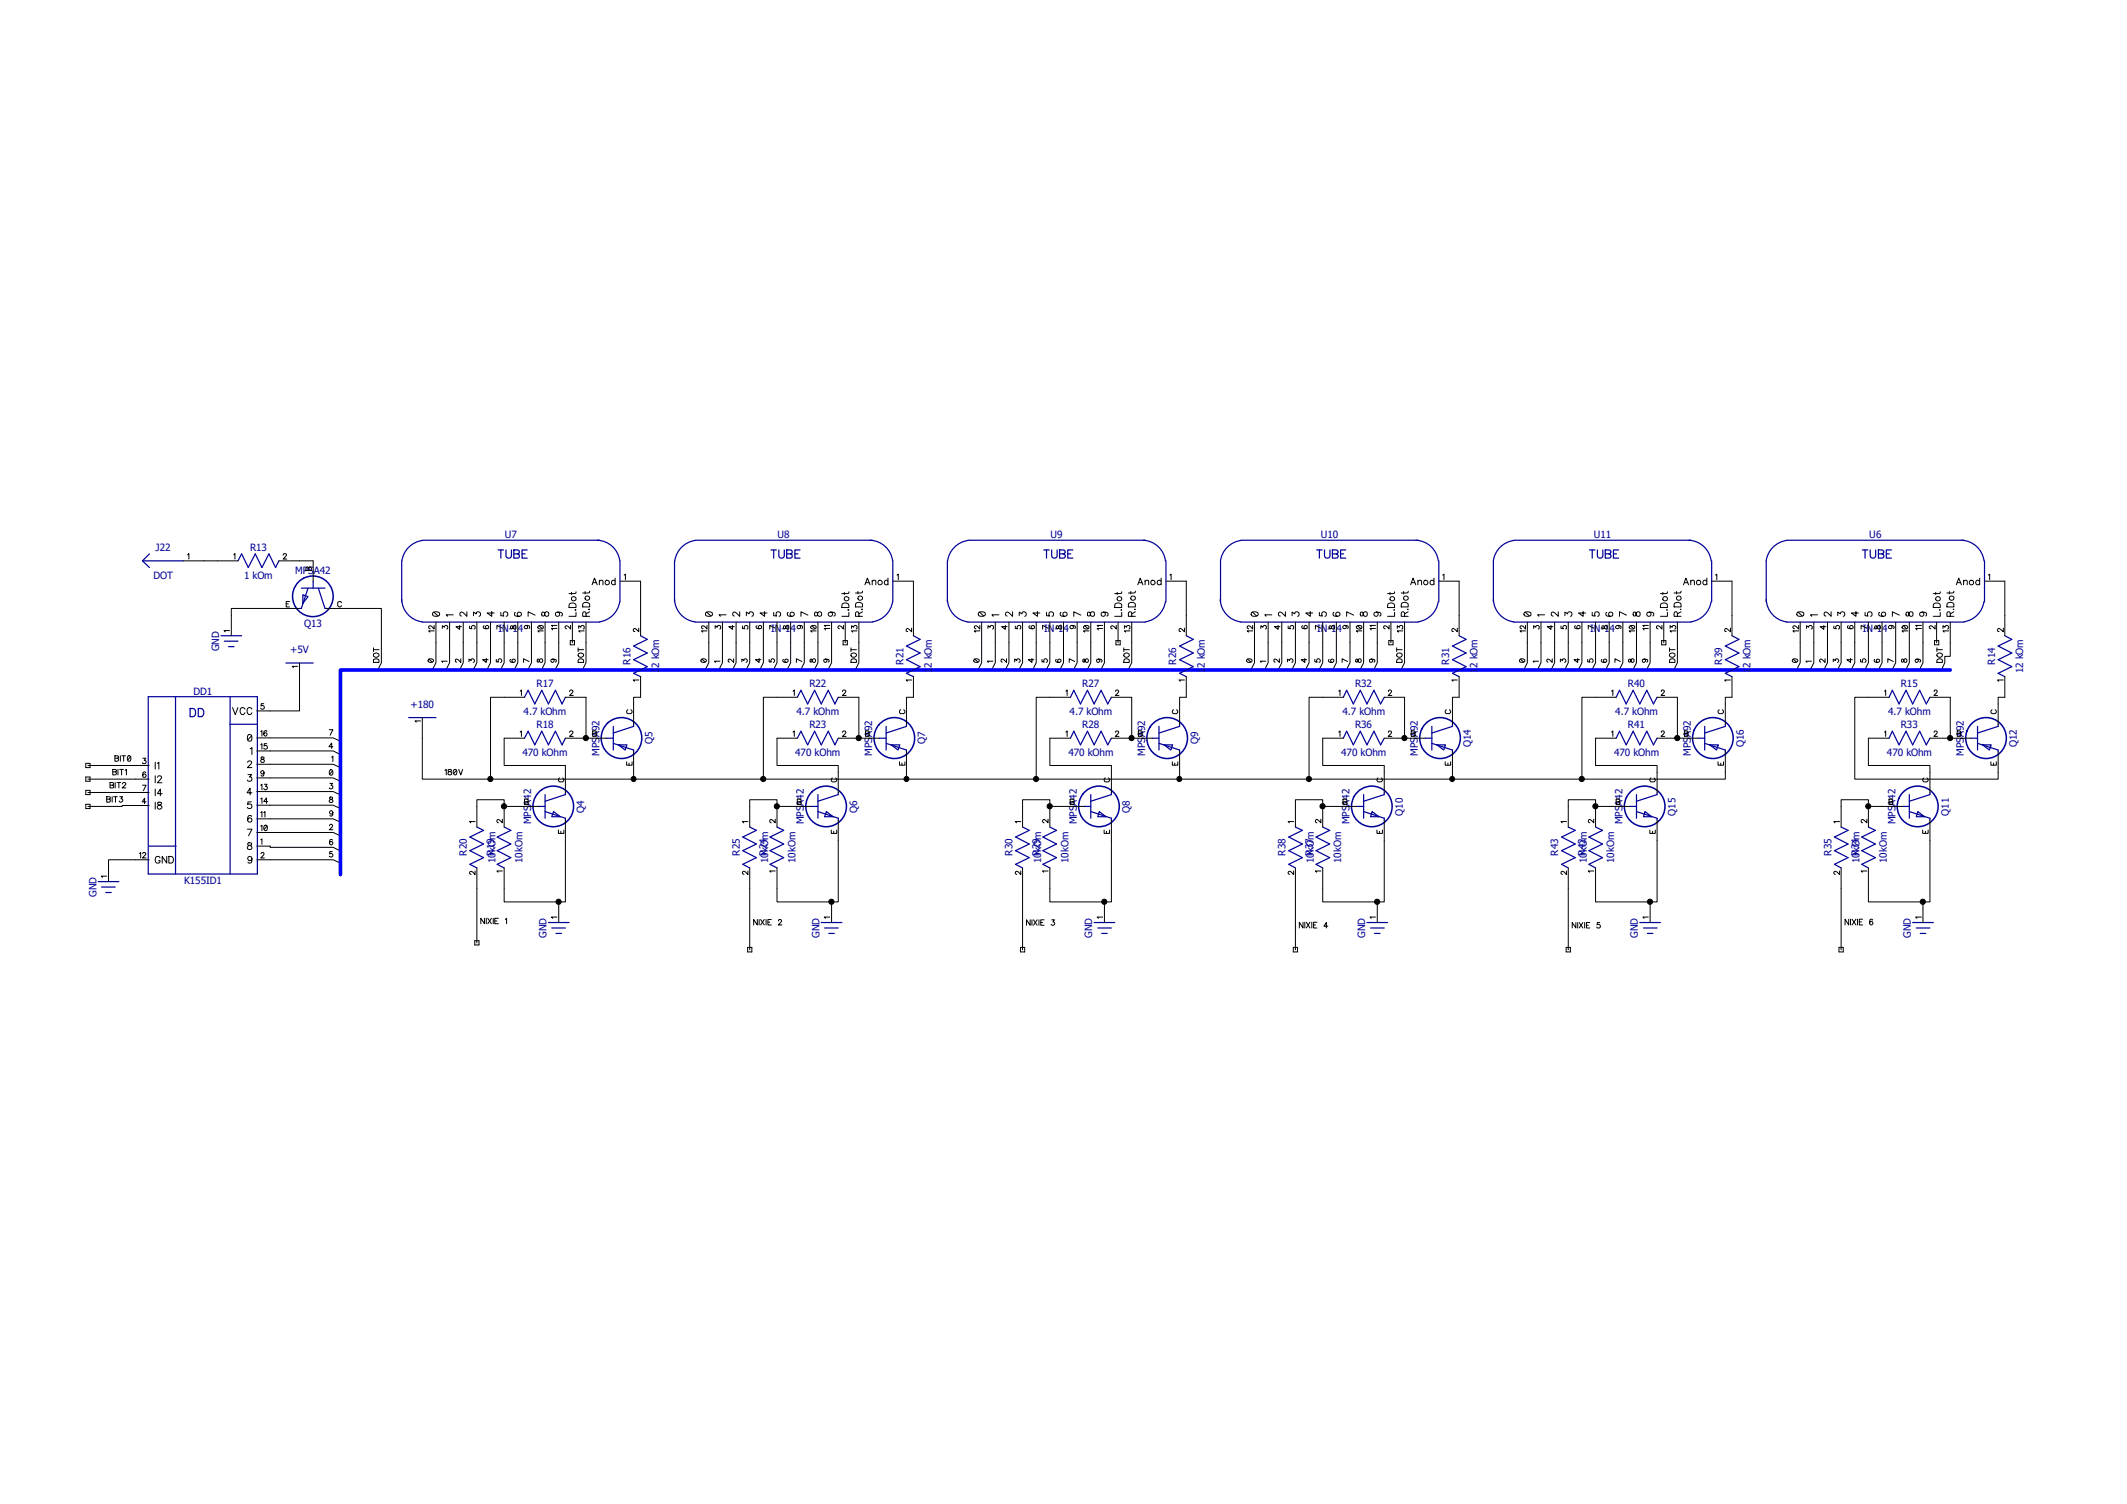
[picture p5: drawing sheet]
<svg xmlns="http://www.w3.org/2000/svg" width="297mm" height="210mm" viewBox="0 0 297 210" stroke-linecap="round" stroke-linejoin="round" font-family="sans-serif">
<defs><g id="words">
<g font-size="1.4" fill="#000096">
<text x="21.7" y="76.9">J22</text>
<text x="34.9" y="76.9">R13</text>
<text x="70.5" y="75.1">U7</text>
<text x="108.6" y="75.1">U8</text>
<text x="146.7" y="75.1">U9</text>
<text x="184.4" y="75.1">U10</text>
<text x="222.5" y="75.1">U11</text>
<text x="261" y="75.1">U6</text>
<text x="21.4" y="80.9">DOT</text>
<text x="34.1" y="80.9">1 kOm</text>
<text x="41.2" y="80.1">MPSA42</text>
<text x="42.5" y="87.5">Q13</text>
<text x="69.6" y="88.3">IN-14</text>
<text x="107.7" y="88.3">IN-14</text>
<text x="145.8" y="88.3">IN-14</text>
<text x="183.9" y="88.3">IN-14</text>
<text x="222" y="88.3">IN-14</text>
<text x="260.1" y="88.3">IN-14</text>
<text x="30.6" y="90.9" transform="rotate(-90 30.6 90.9)">GND</text>
<text x="40.5" y="91.2">+5V</text>
<text x="74.9" y="95.9">R17</text>
<text x="88.1" y="92.8" transform="rotate(-90 88.1 92.8)">R16</text>
<text x="92" y="94" transform="rotate(-90 92 94)">12 kOm</text>
<text x="113" y="95.9">R22</text>
<text x="126.2" y="92.8" transform="rotate(-90 126.2 92.8)">R21</text>
<text x="130.1" y="94" transform="rotate(-90 130.1 94)">12 kOm</text>
<text x="151.1" y="95.9">R27</text>
<text x="164.3" y="92.8" transform="rotate(-90 164.3 92.8)">R26</text>
<text x="168.2" y="94" transform="rotate(-90 168.2 94)">12 kOm</text>
<text x="189.2" y="95.9">R32</text>
<text x="202.4" y="92.8" transform="rotate(-90 202.4 92.8)">R31</text>
<text x="206.3" y="94" transform="rotate(-90 206.3 94)">12 kOm</text>
<text x="227.3" y="95.9">R40</text>
<text x="240.5" y="92.8" transform="rotate(-90 240.5 92.8)">R39</text>
<text x="244.4" y="94" transform="rotate(-90 244.4 94)">12 kOm</text>
<text x="265.4" y="95.9">R15</text>
<text x="278.6" y="92.8" transform="rotate(-90 278.6 92.8)">R14</text>
<text x="282.5" y="94" transform="rotate(-90 282.5 94)">12 kOm</text>
<text x="27" y="97">DD1</text>
<text x="57.3" y="98.8">+180</text>
<text x="73.1" y="99.9">4.7 kOhm</text>
<text x="74.9" y="101.6">R18</text>
<text x="111.2" y="99.9">4.7 kOhm</text>
<text x="113" y="101.6">R23</text>
<text x="149.4" y="99.9">4.7 kOhm</text>
<text x="151.1" y="101.6">R28</text>
<text x="187.5" y="99.9">4.7 kOhm</text>
<text x="189.2" y="101.6">R36</text>
<text x="225.6" y="99.9">4.7 kOhm</text>
<text x="227.3" y="101.6">R41</text>
<text x="263.7" y="99.9">4.7 kOhm</text>
<text x="265.4" y="101.6">R33</text>
<text x="72.9" y="105.6">470 kOhm</text>
<text x="83.7" y="105.5" transform="rotate(-90 83.7 105.5)">MPSA92</text>
<text x="91.1" y="103.9" transform="rotate(-90 91.1 103.9)">Q5</text>
<text x="111" y="105.6">470 kOhm</text>
<text x="121.8" y="105.5" transform="rotate(-90 121.8 105.5)">MPSA92</text>
<text x="129.2" y="103.9" transform="rotate(-90 129.2 103.9)">Q7</text>
<text x="149.2" y="105.6">470 kOhm</text>
<text x="159.9" y="105.5" transform="rotate(-90 159.9 105.5)">MPSA92</text>
<text x="167.3" y="103.9" transform="rotate(-90 167.3 103.9)">Q9</text>
<text x="187.3" y="105.6">470 kOhm</text>
<text x="198" y="105.5" transform="rotate(-90 198 105.5)">MPSA92</text>
<text x="205.4" y="104.3" transform="rotate(-90 205.4 104.3)">Q14</text>
<text x="225.4" y="105.6">470 kOhm</text>
<text x="236.1" y="105.5" transform="rotate(-90 236.1 105.5)">MPSA92</text>
<text x="243.5" y="104.3" transform="rotate(-90 243.5 104.3)">Q16</text>
<text x="263.5" y="105.6">470 kOhm</text>
<text x="274.2" y="105.5" transform="rotate(-90 274.2 105.5)">MPSA92</text>
<text x="281.6" y="104.3" transform="rotate(-90 281.6 104.3)">Q12</text>
<text x="81.6" y="113.5" transform="rotate(-90 81.6 113.5)">Q4</text>
<text x="119.7" y="113.5" transform="rotate(-90 119.7 113.5)">Q6</text>
<text x="157.8" y="113.5" transform="rotate(-90 157.8 113.5)">Q8</text>
<text x="195.9" y="113.9" transform="rotate(-90 195.9 113.9)">Q10</text>
<text x="234" y="113.9" transform="rotate(-90 234 113.9)">Q15</text>
<text x="272.1" y="113.9" transform="rotate(-90 272.1 113.9)">Q11</text>
<text x="65.2" y="119.5" transform="rotate(-90 65.2 119.5)">R20</text>
<text x="69" y="119.5" transform="rotate(-90 69 119.5)">R19</text>
<text x="74.2" y="115.1" transform="rotate(-90 74.2 115.1)">MPSA42</text>
<text x="103.3" y="119.5" transform="rotate(-90 103.3 119.5)">R25</text>
<text x="107.1" y="119.5" transform="rotate(-90 107.1 119.5)">R24</text>
<text x="112.3" y="115.1" transform="rotate(-90 112.3 115.1)">MPSA42</text>
<text x="141.4" y="119.5" transform="rotate(-90 141.4 119.5)">R30</text>
<text x="145.2" y="119.5" transform="rotate(-90 145.2 119.5)">R29</text>
<text x="150.4" y="115.1" transform="rotate(-90 150.4 115.1)">MPSA42</text>
<text x="179.5" y="119.5" transform="rotate(-90 179.5 119.5)">R38</text>
<text x="183.3" y="119.5" transform="rotate(-90 183.3 119.5)">R37</text>
<text x="188.5" y="115.1" transform="rotate(-90 188.5 115.1)">MPSA42</text>
<text x="217.6" y="119.5" transform="rotate(-90 217.6 119.5)">R43</text>
<text x="221.4" y="119.5" transform="rotate(-90 221.4 119.5)">R42</text>
<text x="226.6" y="115.1" transform="rotate(-90 226.6 115.1)">MPSA42</text>
<text x="255.7" y="119.5" transform="rotate(-90 255.7 119.5)">R35</text>
<text x="259.5" y="119.5" transform="rotate(-90 259.5 119.5)">R34</text>
<text x="264.7" y="115.1" transform="rotate(-90 264.7 115.1)">MPSA42</text>
<text x="13.5" y="125.3" transform="rotate(-90 13.5 125.3)">GND</text>
<text x="25.7" y="123.4">K155ID1</text>
<text x="69.2" y="120.5" transform="rotate(-90 69.2 120.5)">10kOm</text>
<text x="73" y="120.5" transform="rotate(-90 73 120.5)">10kOm</text>
<text x="107.3" y="120.5" transform="rotate(-90 107.3 120.5)">10kOm</text>
<text x="111.1" y="120.5" transform="rotate(-90 111.1 120.5)">10kOm</text>
<text x="145.4" y="120.5" transform="rotate(-90 145.4 120.5)">10kOm</text>
<text x="149.2" y="120.5" transform="rotate(-90 149.2 120.5)">10kOm</text>
<text x="183.5" y="120.5" transform="rotate(-90 183.5 120.5)">10kOm</text>
<text x="187.3" y="120.5" transform="rotate(-90 187.3 120.5)">10kOm</text>
<text x="221.6" y="120.5" transform="rotate(-90 221.6 120.5)">10kOm</text>
<text x="225.4" y="120.5" transform="rotate(-90 225.4 120.5)">10kOm</text>
<text x="259.7" y="120.5" transform="rotate(-90 259.7 120.5)">10kOm</text>
<text x="263.5" y="120.5" transform="rotate(-90 263.5 120.5)">10kOm</text>
<text x="76.3" y="131" transform="rotate(-90 76.3 131)">GND</text>
<text x="114.4" y="131" transform="rotate(-90 114.4 131)">GND</text>
<text x="152.5" y="131" transform="rotate(-90 152.5 131)">GND</text>
<text x="190.6" y="131" transform="rotate(-90 190.6 131)">GND</text>
<text x="228.7" y="131" transform="rotate(-90 228.7 131)">GND</text>
<text x="266.8" y="131" transform="rotate(-90 266.8 131)">GND</text>
</g>
</g></defs>
<path d="M0 0h297v210h-297z" fill-rule="evenodd" fill="#fff" stroke="#fff" stroke-width=".25"/>
<g fill="none" stroke="#000" stroke-width=".14">
<path d="M25.6 78.3h7.6M26.2 77.5l.2-.2v.8M32.6 77.5l.2-.2v.8M38.9 78.3h4.8v2.9M39.5 77.5a.22 .22 0 0 1 .3-.2 .22 .22 0 0 1 .2 .3l-.5 .5h.5M42.8 79.2h.1l.2 .1 .1-.1h.2l.1 .5h-.8zM43.1 79.3v.4M32 88.1h-.7l.2 .1M32.5 98.8l.4 1 .3-1M34.2 99a.39 .39 0 0 0-.5-.2 .39 .39 0 0 0-.2 .6 .34 .34 0 0 0 .3 .4 .34 .34 0 0 0 .4-.3M35.2 99a.39 .39 0 0 0-.6-.2 .39 .39 0 0 0-.1 .6 .34 .34 0 0 0 .3 .4 .34 .34 0 0 0 .4-.3M36.8 98.3h-.3l-.1 .3a.27 .27 0 0 1 .5 0 .27 .27 0 0 1-.1 .4 .27 .27 0 0 1-.4-.1"/>
<path d="M40 84.3h.3M40.4 84h-.4v.8h.4M41.6 93h-.8l.2 .2M41.8 92.6v6.7h-5.9M41.8 85h-9.5v3.8M45.6 85h7.7v7.5l-.6 1.1M47.7 84.2a.26 .26 0 0 0-.3-.2 .26 .26 0 0 0-.2 .3 .31 .31 0 0 0 .1 .4 .31 .31 0 0 0 .4-.1M52.2 90.7h.7M52.2 90.5v.5M52.2 92.1a.44 .44 0 0 1 .5-.1 .44 .44 0 0 1 .2 .5h-.7zM52.2 91.3a.4 .4 0 0 1 .4-.1 .4 .4 0 0 1 .3 .4 .39 .39 0 0 1-.5 .2 .39 .39 0 0 1-.2-.5zM59.8 92.1a.37 .37 0 0 1 .5-.1 .37 .37 0 0 1 .2 .4l-.3 .1h-.3l-.1-.2z"/>
<path d="M59.9 92l.5 .5M60.5 85.6l.5-.2 .3 .2 .1 .1-.1 .2-.1 .1h-.6a.32 .32 0 0 1-.1-.4zM60.6 85.5l.6 .5M60.6 88.1h-.7l.1 .2M60.6 87.3v.5l-.3-.3-.3-.1-.1 .1v.2l.2 .1M60.9 86.9v5.6l-.5 1.1M61.8 87.8v-.4l.3 .2a.26 .26 0 0 1 .4-.2 .26 .26 0 0 1-.1 .4M62.4 92.3h-.7l.1 .2M62.8 86.9v5.6l-.5 1.1M63.3 85.9h-1l.2 .2M64.2 87.3v.6l-.5-.4h.7M64.3 92v.5l-.3-.4-.3-.1-.1 .3 .2 .2"/>
<path d="M64.7 86.9v5.6l-.5 1.1M65.2 85.4v.7l-.5-.5-.3-.1-.2 .1v.3l.2 .1M65.5 92.4v-.4l.3 .2a.24 .24 0 0 1 .2-.2 .24 .24 0 0 1 .3 .2 .24 .24 0 0 1-.2 .3M65.6 87.4v.4h.3a.27 .27 0 0 1 0-.4 .27 .27 0 0 1 .4 .1 .27 .27 0 0 1-.1 .3M66.1 86v-.5l.4 .2a.31 .31 0 0 1 .4-.3 .31 .31 0 0 1 .2 .5l-.2 .2M66.6 86.9v5.6l-.5 1.1M67.6 87.4l-.1 .1v.2l.3 .1 .4-.1a.24 .24 0 0 0 0-.3 .24 .24 0 0 0-.4 .1 .24 .24 0 0 0 .2 .3M67.9 91.9v.6l-.5-.4h.8M68.5 86.9v5.6l-.5 1.1M68.7 85.4v.7l-.7-.5h1M69.3 92.1v.3l.3 .1a.27 .27 0 0 1 0-.5 .27 .27 0 0 1 .4 .1 .27 .27 0 0 1-.1 .4M69.9 85.5v.5h.5a.33 .33 0 0 1-.1-.5 .33 .33 0 0 1 .5 .1 .33 .33 0 0 1-.1 .5"/>
<path d="M70.1 87.7l-.7-.4v.5M70.4 86.9v5.6l-.5 1.1M71.3 92.1l-.1 .1a.4 .4 0 0 0 .4 .3 .4 .4 0 0 0 .4-.3 .24 .24 0 0 0-.3-.2 .24 .24 0 0 0-.2 .3 .24 .24 0 0 0 .2 .2M71.3 87.4v.3l.2 .1 .2-.3 .2-.2 .2 .1v.4h-.3l-.3-.4zM72 85.5l-.1 .1a.32 .32 0 0 0 .1 .4l.3 .1a.4 .4 0 0 0 .5-.4 .3 .3 0 0 0-.3-.2 .3 .3 0 0 0-.3 .3 .3 .3 0 0 0 .3 .3M72.3 86.9v5.6l-.5 1.1M72.6 96.5l.2-.1v.7M73.2 97.4h-4.7v11.4h-9.5v-8.6M73.4 87.3a.23 .23 0 0 1 .3 .3 .23 .23 0 0 1-.4 .2l-.1-.2a.39 .39 0 0 1 .4-.3 .39 .39 0 0 1 .4 .3l-.1 .2M73.9 92.4l-.8-.4v.5M74.2 86.9v5.6l-.5 1.1M74.7 85.9l-1-.5v.7"/>
<path d="M75.1 92l-.1 .2 .1 .3 .2-.1 .1-.3 .1-.1 .3 .2-.1 .2-.3 .1-.1-.4zM75.1 87.5a.39 .39 0 0 1 .5-.2 .39 .39 0 0 1 .3 .4 .39 .39 0 0 1-.5 .2 .39 .39 0 0 1-.3-.4zM75.3 87.4l.4 .4M75.7 85.5v.5h.3l.1-.4 .2-.2 .3 .1v.5h-.4l-.2-.5zM75.9 88.1h-.8l.2 .2M76.1 86.9v5.6l-.5 1.1M77.2 92a.23 .23 0 0 1 .2 .3 .23 .23 0 0 1-.3 .2 .23 .23 0 0 1-.2-.3 .41 .41 0 0 1 .4-.2 .41 .41 0 0 1 .4 .3l-.1 .2M77.8 87.8h-.8l.2 .2M77.8 87.3h-.8l.2 .2M77.9 85.5a.3 .3 0 0 1 .2 .4 .3 .3 0 0 1-.5 .1 .3 .3 0 0 1 .1-.5h.2a.47 .47 0 0 1 .6 .4l-.1 .1M78 86.9v5.6l-.5 1.1M79 97.4h2.8v5.7"/>
<path d="M79.5 84.4a.54 .54 0 0 1 .7-.2 .54 .54 0 0 1 .2 .6h-.9zM79.5 96.6a.22 .22 0 0 1 .3-.3 .22 .22 0 0 1 .2 .3l-.5 .5h.6M79.6 89.5h.6v.5h-.6zM79.7 87.3v.5l-.4-.3-.2-.1-.2 .1v.2l.2 .1M79.8 82.7v.3M79.9 86.9v2.8M80.3 85.2h.1zM80.4 85.5v.6h-.9M80.4 82.6v.2l-.9 .1M80.7 90.7h.8M80.7 90.5v.5M80.8 92.1a.43 .43 0 0 1 .7 .1v.3h-.8z"/>
<path d="M80.8 91.3a.35 .35 0 0 1 .5-.1 .35 .35 0 0 1 .1 .5 .35 .35 0 0 1-.5 .1 .35 .35 0 0 1-.1-.5zM80.8 87.8v-.4l.3 .2a.26 .26 0 0 1 .4-.2 .26 .26 0 0 1-.1 .4M81.4 84.3a.57 .57 0 0 1 .9 .1v.4h-.9zM81.6 88.1h-.8l.2 .2M81.7 82.6v.3M81.8 86.1v-.6h-.4v.6h.9M81.8 86.9v5.6l-.5 1.1M82.2 85.1h.1zM82.3 82.5v.3h-.9M82.3 85.4l-.5 .3M82.7 81.7l.3-1 .4 1M82.8 81.4h.5"/>
<path d="M83.7 81.2a.32 .32 0 0 1 .5-.1v.6M83.7 81v.7M85.9 80.7v1M85.9 81.2l-.1-.1a.3 .3 0 0 0-.4 .1 .3 .3 0 0 0 .1 .4 .3 .3 0 0 0 .4-.1M86.6 81.2h2.9v7.6M87.2 80.3l.1-.1v.7M87.7 99.1a.31 .31 0 0 0-.2 .4 .31 .31 0 0 0 .5 .2 .29 .29 0 0 0 .3-.3 .29 .29 0 0 0-.2-.3M89.2 95h-.8l.2 .1M89.2 87.7v.5l-.6-.4a.21 .21 0 0 0-.2 .2 .21 .21 0 0 0 .2 .2M89.5 94.5v2.9h-1v3.8M97.9 92.1a.37 .37 0 0 1 .5-.1 .37 .37 0 0 1 .2 .4l-.3 .1h-.3l-.1-.2zM98 92l.5 .5"/>
<path d="M98.6 85.6l.5-.2 .3 .2 .1 .1-.1 .2-.1 .1h-.6a.32 .32 0 0 1-.1-.4zM98.7 85.5l.6 .5M98.7 88.1h-.7l.1 .2M98.7 87.3v.5l-.3-.3-.3-.1-.1 .1v.2l.2 .1M99 86.9v5.6l-.5 1.1M99.9 87.8v-.4l.3 .2a.26 .26 0 0 1 .4-.2 .26 .26 0 0 1-.1 .4M100.5 92.3h-.7l.1 .2M100.9 86.9v5.6l-.5 1.1M101.4 85.9h-1l.2 .2M102.3 87.3v.6l-.5-.4h.7M102.4 92v.5l-.3-.4-.3-.1-.1 .3 .2 .2M102.8 86.9v5.6l-.5 1.1"/>
<path d="M103.3 85.4v.7l-.7-.6-.3 .1 .1 .3 .1 .1M103.6 92.4v-.4l.3 .2a.24 .24 0 0 1 .2-.2 .24 .24 0 0 1 .3 .2 .24 .24 0 0 1-.2 .3M103.7 87.4v.4h.3a.27 .27 0 0 1 0-.4 .27 .27 0 0 1 .4 .1 .27 .27 0 0 1-.1 .3M104.2 86v-.5l.4 .2a.31 .31 0 0 1 .4-.3 .31 .31 0 0 1 .2 .5l-.2 .2M104.7 86.9v5.6l-.5 1.1M105.7 87.4l-.1 .1v.2l.3 .1 .4-.1a.24 .24 0 0 0 0-.3 .24 .24 0 0 0-.4 .1 .24 .24 0 0 0 .2 .3M106 91.9v.6l-.5-.4h.8M106.6 86.9v5.6l-.5 1.1M106.8 85.4v.7l-.7-.5h1M107.4 92.1v.3l.3 .1a.27 .27 0 0 1 0-.5 .27 .27 0 0 1 .4 .1 .27 .27 0 0 1-.1 .4M108 85.5v.5h.5a.33 .33 0 0 1-.1-.5 .33 .33 0 0 1 .5 .1 .33 .33 0 0 1-.1 .5M108.2 87.7l-.7-.4v.5"/>
<path d="M108.5 86.9v5.6l-.5 1.1M109.4 92.1l-.1 .1a.4 .4 0 0 0 .4 .3 .4 .4 0 0 0 .4-.3 .24 .24 0 0 0-.3-.2 .24 .24 0 0 0-.2 .3 .24 .24 0 0 0 .2 .2M109.4 87.4v.3l.2 .1 .2-.3 .2-.2 .2 .1v.4h-.3l-.3-.4zM110.1 85.5l-.1 .1a.32 .32 0 0 0 .1 .4l.3 .1a.4 .4 0 0 0 .5-.4 .3 .3 0 0 0-.3-.2 .3 .3 0 0 0-.3 .3 .3 .3 0 0 0 .3 .3M110.4 86.9v5.6l-.5 1.1M110.7 96.5l.2-.1v.7M111.3 97.4h-4.7v11.4h-18.1M111.5 87.3l.3 .2a.24 .24 0 0 1-.2 .3 .24 .24 0 0 1-.3-.2 .24 .24 0 0 1 .2-.3 .38 .38 0 0 1 .6 .2l-.1 .3M112 92.4l-.8-.4v.5M112.3 86.9v5.6l-.5 1.1M112.8 85.9l-1-.5v.7M113.2 92l-.1 .2 .1 .3 .2-.1 .1-.3 .1-.1 .3 .2-.1 .2-.3 .1-.1-.4z"/>
<path d="M113.2 87.5a.39 .39 0 0 1 .5-.2 .39 .39 0 0 1 .3 .4 .39 .39 0 0 1-.5 .2 .39 .39 0 0 1-.3-.4zM113.4 87.4l.4 .4M113.8 85.5v.5h.3l.1-.4 .2-.2 .3 .1v.5h-.4l-.2-.5zM114 88.1h-.8l.2 .2M114.2 86.9v5.6l-.5 1.1M115.3 92a.23 .23 0 0 1 .2 .3 .23 .23 0 0 1-.3 .2 .23 .23 0 0 1-.2-.3 .41 .41 0 0 1 .4-.2 .41 .41 0 0 1 .4 .3l-.1 .2M115.9 87.8h-.8l.2 .2M115.9 87.3h-.8l.2 .2M116 85.5a.3 .3 0 0 1 .2 .4 .3 .3 0 0 1-.5 .1 .3 .3 0 0 1 .1-.5h.2a.47 .47 0 0 1 .6 .4l-.1 .1M116.1 86.9v5.6l-.5 1.1M117.1 97.4h2.8v5.7M117.6 84.4a.54 .54 0 0 1 .7-.2 .54 .54 0 0 1 .2 .6h-.9z"/>
<path d="M117.6 96.6a.22 .22 0 0 1 .3-.3 .22 .22 0 0 1 .2 .3l-.5 .5h.6M117.7 89.5h.6v.5h-.6zM117.8 87.3v.5l-.4-.3-.2-.1-.2 .1v.2l.2 .1M117.9 82.7v.3M118 86.9v2.8M118.4 85.2h.1zM118.5 85.5v.6h-.9M118.5 82.6v.2l-.9 .1M118.8 90.7h.8M118.8 90.5v.5M118.9 92.1a.43 .43 0 0 1 .7 .1v.3h-.8zM118.9 91.3a.35 .35 0 0 1 .5-.1 .35 .35 0 0 1 .1 .5 .35 .35 0 0 1-.5 .1 .35 .35 0 0 1-.1-.5z"/>
<path d="M118.9 87.8v-.4l.3 .2a.26 .26 0 0 1 .4-.2 .26 .26 0 0 1-.1 .4M119.5 84.3a.57 .57 0 0 1 .9 .1v.4h-.9zM119.7 88.1h-.8l.2 .2M119.8 82.6v.3M119.9 86.1v-.6h-.4v.6h.9M119.9 86.9v5.6l-.5 1.1M120.3 85.1h.1zM120.4 82.5v.3h-.9M120.4 85.4l-.5 .3M120.8 81.7l.3-1 .4 1M120.9 81.4h.5M121.8 81.2a.32 .32 0 0 1 .5-.1v.6"/>
<path d="M121.8 81v.7M124 80.7v1M124 81.2l-.1-.1a.3 .3 0 0 0-.4 .1 .3 .3 0 0 0 .1 .4 .3 .3 0 0 0 .4-.1M124.7 81.2h2.9v7.6M125.3 80.3l.1-.1v.7M125.8 99.1a.31 .31 0 0 0-.2 .4 .31 .31 0 0 0 .5 .2 .29 .29 0 0 0 .3-.3 .29 .29 0 0 0-.2-.3M127.3 95h-.8l.2 .1M127.3 87.7v.5l-.6-.4a.21 .21 0 0 0-.2 .2 .21 .21 0 0 0 .2 .2M127.6 94.5v2.9h-1v3.8M136 92.1a.37 .37 0 0 1 .5-.1 .37 .37 0 0 1 .2 .4l-.3 .1h-.3l-.1-.2zM136.1 92l.5 .5M136.7 85.6l.5-.2 .3 .2 .1 .1-.1 .2-.1 .1h-.6a.32 .32 0 0 1-.1-.4z"/>
<path d="M136.8 85.5l.6 .5M136.8 87.3v.5l-.3-.3-.3-.1-.1 .1v.2l.2 .1M136.8 88.1h-.7l.1 .2M137.1 86.9v5.6l-.5 1.1M138 87.8v-.4l.3 .2a.26 .26 0 0 1 .4-.2 .26 .26 0 0 1-.1 .4M138.6 92.3h-.7l.1 .2M139 86.9v5.6l-.5 1.1M139.5 85.9h-1l.2 .2M140.4 87.3v.6l-.5-.4h.7M140.5 92v.5l-.3-.4-.3-.1-.1 .3 .2 .2M140.9 86.9v5.6l-.5 1.1M141.4 85.4v.7l-.7-.6-.3 .1 .1 .3 .1 .1"/>
<path d="M141.7 92.4v-.4l.3 .2a.24 .24 0 0 1 .2-.2 .24 .24 0 0 1 .3 .2 .24 .24 0 0 1-.2 .3M141.8 87.4v.4h.3a.27 .27 0 0 1 0-.4 .27 .27 0 0 1 .4 .1 .27 .27 0 0 1-.1 .3M142.3 86v-.5l.4 .2a.31 .31 0 0 1 .4-.3 .31 .31 0 0 1 .2 .5l-.2 .2M142.8 86.9v5.6l-.5 1.1M143.8 87.4l-.1 .1v.2l.3 .1 .4-.1a.24 .24 0 0 0 0-.3 .24 .24 0 0 0-.4 .1 .24 .24 0 0 0 .2 .3M144.1 91.9v.6l-.5-.4h.8M144.7 86.9v5.6l-.5 1.1M144.9 85.4v.7l-.7-.5h1M145.5 92.1v.3l.3 .1a.27 .27 0 0 1 0-.5 .27 .27 0 0 1 .4 .1 .27 .27 0 0 1-.1 .4M146.1 85.5v.5h.5a.33 .33 0 0 1-.1-.5 .33 .33 0 0 1 .5 .1 .33 .33 0 0 1-.1 .5M146.3 87.7l-.7-.4v.5M146.6 86.9v5.6l-.5 1.1"/>
<path d="M147.5 92.1l-.1 .1a.4 .4 0 0 0 .4 .3 .4 .4 0 0 0 .4-.3 .24 .24 0 0 0-.3-.2 .24 .24 0 0 0-.2 .3 .24 .24 0 0 0 .2 .2M147.5 87.4v.3l.2 .1 .2-.3 .2-.2 .2 .1v.4h-.3l-.3-.4zM148.2 85.5l-.1 .1a.32 .32 0 0 0 .1 .4l.3 .1a.4 .4 0 0 0 .5-.4 .3 .3 0 0 0-.3-.2 .3 .3 0 0 0-.3 .3 .3 .3 0 0 0 .3 .3M148.5 86.9v5.6l-.5 1.1M148.8 96.5l.2-.1v.7M149.5 97.4h-4.8v11.4h20v-3.8M149.6 87.3l.3 .2a.23 .23 0 0 1-.2 .3 .23 .23 0 0 1-.3-.2 .23 .23 0 0 1 .2-.3 .38 .38 0 0 1 .6 .2l-.1 .3M150.1 92.4l-.8-.4v.5M150.4 86.9v5.6l-.5 1.1M150.9 85.9l-1-.5v.7M151.3 92l-.1 .2 .1 .3 .2-.1 .1-.3 .1-.1 .3 .2-.1 .2-.3 .1-.1-.4zM151.3 87.5a.39 .39 0 0 1 .5-.2 .39 .39 0 0 1 .3 .4 .39 .39 0 0 1-.5 .2 .39 .39 0 0 1-.3-.4z"/>
<path d="M151.5 87.4l.4 .4M151.9 85.5v.5h.2h.1l.2-.5h.3l.1 .1v.4h-.4l-.2-.5zM152.1 88.1h-.8l.2 .2M152.3 86.9v5.6l-.5 1.1M153.4 92a.23 .23 0 0 1 .2 .3 .23 .23 0 0 1-.3 .2 .23 .23 0 0 1-.2-.3 .41 .41 0 0 1 .4-.2 .41 .41 0 0 1 .4 .3l-.1 .2M154 87.8h-.8l.2 .2M154 87.3h-.8l.2 .2M154.1 85.5a.3 .3 0 0 1 .2 .4 .3 .3 0 0 1-.5 .1 .3 .3 0 0 1 .1-.5h.2a.47 .47 0 0 1 .6 .4l-.1 .1M154.2 86.9v5.6l-.5 1.1M155.2 97.4h2.8v5.7M155.7 84.4a.54 .54 0 0 1 .7-.2 .54 .54 0 0 1 .2 .6h-.9zM155.8 96.6v-.1a.22 .22 0 0 1 .2-.1 .22 .22 0 0 1 .2 .2l-.5 .5h.6"/>
<path d="M155.8 89.5h.6v.5h-.6zM155.9 87.3v.5l-.4-.3-.2-.1-.2 .1v.2l.2 .1M156 82.7v.3M156.1 86.9v2.8M156.5 85.2h.1zM156.6 85.5v.6h-.9M156.6 82.6v.2l-.9 .1M156.9 90.7h.8M156.9 90.5v.5M157 92.1a.43 .43 0 0 1 .7 .1v.3h-.8zM157 91.3a.35 .35 0 0 1 .5-.1 .35 .35 0 0 1 .1 .5 .35 .35 0 0 1-.5 .1 .35 .35 0 0 1-.1-.5zM157 87.8v-.4l.3 .2a.26 .26 0 0 1 .4-.2 .26 .26 0 0 1-.1 .4"/>
<path d="M157.6 84.3a.57 .57 0 0 1 .9 .1v.4h-.9zM157.8 88.1h-.8l.2 .2M157.9 82.6v.3M158 86.9v5.6l-.5 1.1M158 86.1v-.6h-.4v.6h.9M158.5 85v.1zM158.5 82.5v.3h-.9M158.5 85.4l-.5 .3M158.9 81.7l.3-1 .4 1M159 81.4h.5M159.9 81.2a.32 .32 0 0 1 .5-.1v.6M159.9 81v.7"/>
<path d="M162.1 81.2a.31 .31 0 0 0-.4-.1 .31 .31 0 0 0 0 .5 .31 .31 0 0 0 .4-.1M162.1 80.7v1M162.8 81.2h2.9v7.6M163.4 80.3l.1-.1v.7M163.9 99.1a.31 .31 0 0 0-.2 .4 .31 .31 0 0 0 .5 .2 .29 .29 0 0 0 .3-.3 .29 .29 0 0 0-.2-.3M165.4 87.7v.5l-.5-.4a.21 .21 0 0 0-.3 .1 .21 .21 0 0 0 .2 .3M165.4 95h-.8l.2 .1M165.7 94.5v2.9h-1v3.8M174.1 92.1a.37 .37 0 0 1 .5-.1 .37 .37 0 0 1 .2 .4l-.3 .1h-.3l-.1-.2zM174.2 92l.5 .5M174.8 85.6l.5-.2 .3 .2 .1 .1-.1 .2-.1 .1h-.6a.32 .32 0 0 1-.1-.4zM174.9 85.5l.6 .5"/>
<path d="M174.9 87.3v.5l-.3-.3-.3-.1-.1 .1v.2l.2 .1M174.9 88.1h-.7l.1 .2M175.2 86.9v5.6l-.5 1.1M176.1 87.8v-.4l.3 .2a.26 .26 0 0 1 .4-.2 .26 .26 0 0 1-.1 .4M176.7 92.3h-.7l.1 .2M177.1 86.9v5.6l-.5 1.1M177.6 85.9h-1l.2 .2M178.5 87.3v.6l-.5-.4h.7M178.6 92v.5l-.3-.4-.3-.1-.1 .3 .2 .2M179 86.9v5.6l-.5 1.1M179.5 85.4v.7l-.6-.6h-.3l-.1 .4 .3 .1M179.8 92.4v-.4l.3 .2a.24 .24 0 0 1 .2-.2 .24 .24 0 0 1 .3 .2 .24 .24 0 0 1-.2 .3"/>
<path d="M179.9 87.4v.4h.3a.27 .27 0 0 1 0-.4 .27 .27 0 0 1 .4 .1 .27 .27 0 0 1-.1 .3M180.4 86v-.5l.4 .2a.31 .31 0 0 1 .4-.3 .31 .31 0 0 1 .2 .5l-.2 .2M180.9 86.9v5.6l-.5 1.1M181.9 87.4l-.1 .1v.2l.3 .1 .4-.1a.24 .24 0 0 0 0-.3 .24 .24 0 0 0-.4 .1 .24 .24 0 0 0 .2 .3M182.2 91.9v.6l-.5-.4h.8M182.8 86.9v5.6l-.5 1.1M183 85.4v.7l-.7-.5h1M183.6 92.1v.3l.3 .1a.26 .26 0 0 1 0-.4 .26 .26 0 0 1 .4 0 .26 .26 0 0 1-.1 .4M184.2 85.5v.5h.5a.33 .33 0 0 1-.1-.5 .33 .33 0 0 1 .5 .1 .33 .33 0 0 1-.1 .5M184.4 87.7l-.7-.4v.5M184.7 86.9v5.6l-.5 1.1M185.6 92.1l-.1 .1a.4 .4 0 0 0 .4 .3 .4 .4 0 0 0 .4-.3 .24 .24 0 0 0-.3-.2 .24 .24 0 0 0-.2 .3 .24 .24 0 0 0 .2 .2"/>
<path d="M185.6 87.4v.3l.2 .1 .2-.3 .2-.2 .2 .1v.4h-.3l-.3-.4zM186.3 85.5l-.1 .1a.32 .32 0 0 0 .1 .4l.3 .1a.4 .4 0 0 0 .5-.4 .3 .3 0 0 0-.3-.2 .3 .3 0 0 0-.3 .3 .3 .3 0 0 0 .3 .3M186.6 86.9v5.6l-.5 1.1M186.9 96.5l.2-.1v.7M187.6 97.4h-4.8v11.4h20v-3.8M187.7 87.3l.3 .2a.23 .23 0 0 1-.2 .3 .23 .23 0 0 1-.3-.2 .23 .23 0 0 1 .2-.3 .38 .38 0 0 1 .6 .2l-.1 .3M188.2 92.4l-.8-.4v.5M188.5 86.9v5.6l-.5 1.1M189 85.9l-1-.5v.7M189.4 92l-.1 .2 .1 .3 .2-.1 .1-.3 .1-.1 .3 .2-.1 .2-.3 .1-.1-.4zM189.4 87.5a.39 .39 0 0 1 .5-.2 .39 .39 0 0 1 .3 .4 .39 .39 0 0 1-.5 .2 .39 .39 0 0 1-.3-.4zM189.6 87.4l.4 .4"/>
<path d="M190 85.5v.5h.2l.3-.5h.3l.1 .1v.4h-.4l-.2-.5zM190.2 88.1h-.8l.2 .2M190.4 86.9v5.6l-.5 1.1M191.5 92a.23 .23 0 0 1 .2 .3 .23 .23 0 0 1-.3 .2 .23 .23 0 0 1-.2-.3 .41 .41 0 0 1 .4-.2 .41 .41 0 0 1 .4 .3l-.1 .2M192.1 87.8h-.8l.2 .2M192.1 87.3h-.8l.2 .2M192.2 85.5a.3 .3 0 0 1 .2 .4 .3 .3 0 0 1-.5 .1 .3 .3 0 0 1 .1-.5h.2a.47 .47 0 0 1 .6 .4l-.1 .1M192.3 86.9v5.6l-.5 1.1M193.3 97.4h2.8v5.7M193.8 84.4a.54 .54 0 0 1 .7-.2 .54 .54 0 0 1 .2 .6h-.9zM193.9 96.6v-.1a.22 .22 0 0 1 .2-.1 .22 .22 0 0 1 .2 .2l-.5 .5h.6M193.9 89.5h.6v.5h-.6z"/>
<path d="M194 87.3v.5l-.4-.3-.2-.1-.2 .1v.2l.2 .1M194.1 82.7v.3M194.2 86.9v2.8M194.6 85.2h.1zM194.7 85.5v.6h-.9M194.7 82.6v.2l-.9 .1M195 90.7h.8M195 90.5v.5M195.1 92.1a.43 .43 0 0 1 .7 .1v.3h-.8zM195.1 91.3a.35 .35 0 0 1 .5-.1 .35 .35 0 0 1 0 .5 .35 .35 0 0 1-.4 0 .35 .35 0 0 1-.1-.4zM195.1 87.8v-.4l.3 .2a.26 .26 0 0 1 .4-.2 .26 .26 0 0 1-.1 .4M195.7 84.3a.57 .57 0 0 1 .9 .1v.4h-.9z"/>
<path d="M195.9 88.1h-.8l.2 .2M196 82.6v.3M196.1 86.9v5.6l-.5 1.1M196.1 86.1v-.6h-.4v.6h.9M196.6 85v.1zM196.6 82.5v.3h-.9M196.6 85.4l-.5 .3M197 81.7l.3-1 .4 1M197.1 81.4h.5M198 81.2a.32 .32 0 0 1 .5-.1v.6M198 81v.7M200.2 81.2a.31 .31 0 0 0-.4-.1 .31 .31 0 0 0 0 .5 .31 .31 0 0 0 .4-.1"/>
<path d="M200.2 80.7v1M200.9 81.2h2.9v7.6M201.5 80.3l.1-.1v.7M202 99.1a.31 .31 0 0 0-.2 .4 .31 .31 0 0 0 .5 .2 .29 .29 0 0 0 .3-.3 .29 .29 0 0 0-.2-.3M203.5 87.7v.5l-.5-.4a.21 .21 0 0 0-.3 .1 .21 .21 0 0 0 .2 .3M203.5 95h-.8l.2 .1M203.8 94.5v2.9h-1v3.8M212.2 92.1l.4-.1 .3 .2a.36 .36 0 0 1-.4 .3 .36 .36 0 0 1-.3-.4zM212.3 92l.5 .5M212.9 85.6l.5-.2 .3 .2 .1 .1-.1 .2-.1 .1h-.6a.32 .32 0 0 1-.1-.4zM213 85.5l.6 .5M213 87.3v.5l-.3-.3-.3-.1-.1 .1v.2l.2 .1"/>
<path d="M213 88.1h-.7l.1 .2M213.3 86.9v5.6l-.5 1.1M214.2 87.8v-.4l.3 .2a.26 .26 0 0 1 .4-.2 .26 .26 0 0 1-.1 .4M214.8 92.3h-.7l.1 .2M215.2 86.9v5.6l-.5 1.1M215.7 85.9h-1l.2 .2M216.6 87.3v.6l-.5-.4h.7M216.7 92v.5l-.3-.4-.3-.1-.1 .3 .2 .2M217.1 86.9v5.6l-.5 1.1M217.6 85.4v.7l-.6-.6h-.3l-.1 .4 .3 .1M217.9 92.4v-.4l.3 .2a.24 .24 0 0 1 .2-.2 .24 .24 0 0 1 .3 .2 .24 .24 0 0 1-.2 .3M218 87.4v.4h.3a.27 .27 0 0 1 0-.4 .27 .27 0 0 1 .4 .1 .27 .27 0 0 1-.1 .3"/>
<path d="M218.5 86v-.5l.4 .2v-.1a.33 .33 0 0 1 .6-.1 .33 .33 0 0 1-.2 .6M219 86.9v5.6l-.5 1.1M220 87.4l-.1 .1v.2l.3 .1 .4-.1a.24 .24 0 0 0 0-.3 .24 .24 0 0 0-.4 .1 .24 .24 0 0 0 .2 .3M220.3 91.9v.6l-.5-.4h.8M220.9 86.9v5.6l-.5 1.1M221.1 85.4v.7l-.7-.5h1M221.7 92.1v.3l.3 .1a.26 .26 0 0 1 0-.4 .26 .26 0 0 1 .4 0 .26 .26 0 0 1-.1 .4M222.3 85.5v.5h.5a.33 .33 0 0 1-.1-.5 .33 .33 0 0 1 .5 .1 .33 .33 0 0 1-.1 .5M222.5 87.7l-.7-.4v.5M222.8 86.9v5.6l-.5 1.1M223.7 92.1l-.1 .1a.4 .4 0 0 0 .4 .3 .4 .4 0 0 0 .4-.3 .24 .24 0 0 0-.3-.2 .24 .24 0 0 0-.2 .3 .24 .24 0 0 0 .2 .2M223.7 87.4v.3l.2 .1 .2-.3 .2-.2 .2 .1v.4h-.3l-.3-.4z"/>
<path d="M224.4 85.5l-.1 .1a.32 .32 0 0 0 .1 .4h.7a.3 .3 0 0 0 0-.5 .3 .3 0 0 0-.4 .1 .3 .3 0 0 0 .2 .5M224.7 86.9v5.6l-.5 1.1M225 96.5l.2-.1v.7M225.7 97.4h-4.8v11.4h20v-3.8M225.8 87.3l.3 .2a.23 .23 0 0 1-.2 .3 .23 .23 0 0 1-.3-.2 .23 .23 0 0 1 .2-.3 .38 .38 0 0 1 .6 .2l-.1 .3M226.3 92.4l-.8-.4v.5M226.6 86.9v5.6l-.5 1.1M227.1 85.9l-1-.5v.7M227.5 92l-.1 .2 .1 .3 .2-.1 .1-.3 .1-.1 .3 .2-.1 .2-.3 .1-.1-.4zM227.5 87.5a.39 .39 0 0 1 .5-.2 .39 .39 0 0 1 .3 .4 .39 .39 0 0 1-.5 .2 .39 .39 0 0 1-.3-.4zM227.7 87.4l.4 .4M228.1 85.5v.5h.2l.3-.5h.3l.1 .1v.4h-.4l-.2-.5z"/>
<path d="M228.3 88.1h-.8l.2 .2M228.5 86.9v5.6l-.5 1.1M229.6 92a.23 .23 0 0 1 .2 .3 .23 .23 0 0 1-.3 .2 .23 .23 0 0 1-.2-.3 .41 .41 0 0 1 .4-.2 .41 .41 0 0 1 .4 .3l-.1 .2M230.2 87.8h-.8l.2 .2M230.2 87.3h-.8l.2 .2M230.3 85.5a.3 .3 0 0 1 .2 .4 .3 .3 0 0 1-.5 .1 .3 .3 0 0 1 .1-.5h.2a.47 .47 0 0 1 .6 .4l-.1 .1M230.4 86.9v5.6l-.5 1.1M231.4 97.4h2.8v5.7M231.9 84.4a.54 .54 0 0 1 .7-.2 .54 .54 0 0 1 .2 .6h-.9zM232 96.6v-.1a.22 .22 0 0 1 .2-.1 .22 .22 0 0 1 .2 .2l-.5 .5h.6M232 89.5h.6v.5h-.6zM232.1 87.3v.5l-.4-.3-.2-.1-.2 .1v.2l.2 .1"/>
<path d="M232.2 82.7v.3M232.3 86.9v2.8M232.7 85.2h.1zM232.8 85.5v.6h-.9M232.8 82.6v.2l-.9 .1M233.1 90.7h.8M233.1 90.5v.5M233.2 92.1a.43 .43 0 0 1 .7 .1v.3h-.8zM233.2 91.3a.35 .35 0 0 1 .5-.1 .35 .35 0 0 1 0 .5 .35 .35 0 0 1-.4 0 .35 .35 0 0 1-.1-.4zM233.2 87.8v-.4l.3 .2a.26 .26 0 0 1 .4-.2 .26 .26 0 0 1-.1 .4M233.8 84.3a.57 .57 0 0 1 .9 .1v.4h-.9zM234 88.1h-.8l.2 .2"/>
<path d="M234.1 82.6v.3M234.2 86.9v5.6l-.5 1.1M234.2 86.1v-.6h-.4v.6h.9M234.7 85v.1zM234.7 82.5v.3h-.9M234.7 85.4l-.5 .3M235.1 81.7l.3-1 .4 1M235.2 81.4h.5M236.1 81.2a.32 .32 0 0 1 .5-.1v.6M236.1 81v.7M238.3 81.2a.31 .31 0 0 0-.4-.1 .31 .31 0 0 0 0 .5 .31 .31 0 0 0 .4-.1M238.3 80.7v1"/>
<path d="M239 81.2h2.9v7.6M239.6 80.3l.1-.1v.7M240.1 99.1a.31 .31 0 0 0-.2 .4 .31 .31 0 0 0 .5 .2 .29 .29 0 0 0 .3-.3 .29 .29 0 0 0-.2-.3M241.6 87.7v.5l-.5-.4a.21 .21 0 0 0-.3 .1 .21 .21 0 0 0 .2 .3M241.6 95h-.8l.2 .1M241.9 94.5v2.9h-1v3.8M250.3 92.1l.4-.1 .3 .2a.36 .36 0 0 1-.4 .3 .36 .36 0 0 1-.3-.4zM250.4 92l.5 .5M251 85.6l.5-.2 .3 .2 .1 .1-.1 .2-.1 .1h-.6a.32 .32 0 0 1-.1-.4zM251.1 85.5l.6 .5M251.2 87.3v.5l-.4-.3-.3-.1-.1 .1v.2l.2 .1M251.2 88.1h-.8l.1 .2"/>
<path d="M251.4 86.9v5.6l-.5 1.1M252.3 87.8v-.4l.3 .2a.26 .26 0 0 1 .4-.2 .26 .26 0 0 1-.1 .4M252.9 92.3h-.7l.1 .2M253.3 86.9v5.6l-.5 1.1M253.8 85.9h-1l.2 .2M254.7 87.3v.6l-.5-.4h.8M254.8 92v.5l-.3-.4-.3-.1-.1 .3 .2 .2M255.2 86.9v5.6l-.5 1.1M255.7 85.4v.7l-.6-.6h-.3l-.1 .4 .3 .1M256 92.4v-.4l.3 .2a.24 .24 0 0 1 .2-.2 .24 .24 0 0 1 .3 .2 .24 .24 0 0 1-.2 .3M256.1 87.4v.4h.3a.27 .27 0 0 1 0-.4 .27 .27 0 0 1 .4 .1 .27 .27 0 0 1-.1 .3M256.6 86v-.5l.4 .2v-.1a.33 .33 0 0 1 .6-.1 .33 .33 0 0 1-.2 .6"/>
<path d="M257.1 86.9v5.6l-.5 1.1M258.1 87.4l-.1 .2a.45 .45 0 0 0 .4 .2 .45 .45 0 0 0 .4-.3 .24 .24 0 0 0-.4-.1 .24 .24 0 0 0 .1 .4M258.4 91.9v.6l-.5-.4h.8M259 86.9v5.6l-.5 1.1M259.2 85.4v.7l-.7-.5h1M259.8 92.1v.3l.3 .1a.26 .26 0 0 1 0-.4 .26 .26 0 0 1 .4 0 .26 .26 0 0 1-.1 .4M260.4 85.5v.5h.5a.33 .33 0 0 1-.1-.5 .33 .33 0 0 1 .5 .1 .33 .33 0 0 1-.1 .5M260.7 87.7l-.8-.4v.5M260.9 86.9v5.6l-.5 1.1M261.8 92.1l-.1 .1a.4 .4 0 0 0 .4 .3 .4 .4 0 0 0 .4-.3 .24 .24 0 0 0-.3-.2 .24 .24 0 0 0-.2 .3 .24 .24 0 0 0 .2 .2M261.8 87.4v.3l.1 .1 .2-.1 .2-.4 .3 .1v.3l-.3 .1-.3-.4zM262.5 85.5l-.2 .3a.53 .53 0 0 0 .6 .3 .53 .53 0 0 0 .4-.4 .3 .3 0 0 0-.3-.2 .3 .3 0 0 0-.3 .3 .3 .3 0 0 0 .3 .3"/>
<path d="M262.8 86.9v5.6l-.5 1.1M263.1 96.5l.2-.1v.7M263.8 97.4h-4.8v11.4h20v-3.8M263.9 87.3l.3 .2a.23 .23 0 0 1-.2 .3 .23 .23 0 0 1-.3-.2 .23 .23 0 0 1 .2-.3l.6 .2v.1l-.1 .2M264.4 92.4l-.8-.4v.5M264.7 86.9v5.6l-.5 1.1M265.2 85.9l-1-.5v.7M265.6 92l-.1 .2 .1 .3 .2-.1 .1-.3 .1-.1 .3 .2-.1 .2-.3 .1-.1-.4zM265.6 87.5a.39 .39 0 0 1 .5-.2 .39 .39 0 0 1 .3 .4 .39 .39 0 0 1-.5 .2 .39 .39 0 0 1-.3-.4zM265.8 87.4l.4 .4M266.2 85.5v.5h.2l.3-.5h.3l.1 .1v.4h-.4l-.2-.5zM266.4 88.1h-.8l.2 .2"/>
<path d="M266.6 86.9v5.6l-.5 1.1M267.7 92a.23 .23 0 0 1 .2 .3 .23 .23 0 0 1-.3 .2 .23 .23 0 0 1-.2-.3 .41 .41 0 0 1 .4-.2 .41 .41 0 0 1 .4 .3l-.1 .2M268.3 87.8h-.8l.2 .2M268.3 87.3h-.8l.2 .2M268.4 85.5a.3 .3 0 0 1 .2 .4 .3 .3 0 0 1-.5 .1 .3 .3 0 0 1 .1-.5h.2a.47 .47 0 0 1 .6 .4l-.1 .1M268.5 86.9v5.6l-.5 1.1M269.5 97.4h2.8v5.7M270 84.4a.54 .54 0 0 1 .7-.2 .54 .54 0 0 1 .2 .6h-.9zM270.1 96.6v-.1a.22 .22 0 0 1 .2-.1 .22 .22 0 0 1 .2 .2l-.5 .5h.6M270.1 89.5h.6v.5h-.6zM270.2 87.3v.5l-.4-.3-.2-.1-.2 .1v.2l.2 .1M270.3 82.7v.3"/>
<path d="M270.4 86.9v2.8M270.5 90.7h.7M270.5 90.5v.5M270.5 92.1a.43 .43 0 0 1 .7 .1v.3h-.7zM270.5 91.3a.37 .37 0 0 1 .5-.1 .37 .37 0 0 1 .1 .5 .38 .38 0 0 1-.4 .1 .38 .38 0 0 1-.2-.5zM270.8 85.2h.1zM270.9 85.5v.6h-.9M270.9 82.6v.2l-.9 .1M271.3 87.8v-.4l.3 .2a.26 .26 0 0 1 .4-.2 .26 .26 0 0 1-.1 .4M271.9 84.3a.57 .57 0 0 1 .9 .1v.4h-.9zM272.1 88.1h-.8l.2 .2M272.2 82.6v.3"/>
<path d="M272.3 86.9v4.8h-.7v.8l-.5 1.1M272.3 86.1v-.6h-.4v.6h.9M272.8 85.1h.1M272.8 82.5v.3h-.9M272.8 85.4l-.5 .3M273.2 81.7l.3-1 .4 1M273.3 81.4h.5M274.2 81.2a.32 .32 0 0 1 .5-.1v.6M274.2 81v.7M276.4 81.2a.31 .31 0 0 0-.4-.1 .31 .31 0 0 0 0 .5 .31 .31 0 0 0 .4-.1M276.4 80.7v1M277.1 81.2h2.9v7.6"/>
<path d="M277.7 80.3l.1-.1v.7M278.2 99.1a.31 .31 0 0 0-.2 .4 .31 .31 0 0 0 .5 .2 .29 .29 0 0 0 .3-.3 .29 .29 0 0 0-.2-.3M279.7 95h-.8l.2 .1M279.7 87.7v.5l-.5-.4a.21 .21 0 0 0-.3 .1 .21 .21 0 0 0 .2 .3M280 94.5v2.9h-1v3.8M12 106.6h.6v.6h-.6zM12 108.5h.6v.6h-.6zM12 110.4h.6v.6h-.6zM12 112.3h.6v.6h-.6zM12.3 106.9h8.5M12.3 108.8h8.5M12.3 110.7h8.5"/>
<path d="M14.9 111.3h.5v.2l-.2 .1h.2v.4h-.5zM14.9 111.6h.3M15.4 109.6h.3M15.4 109.3h.4l.1 .2-.2 .1 .2 .2-.1 .2h-.4zM15.7 111.3v.7M15.7 107.4l.5 .1 .1 .2-.2 .1 .2 .1-.1 .3h-.5zM15.7 107.8h.4M15.9 111.3h.5M16 105.9h.4M16 105.5l.5 .1 .1 .1-.2 .2 .2 .1-.1 .3h-.5zM16.1 109.3v.7M16.1 111.3v.7"/>
<path d="M16.3 109.3h.5M16.5 107.4v.8M16.6 109.3v.7M16.7 107.4h.5M16.7 111.3h.4l-.2 .2a.24 .24 0 0 1 .2 .3 .24 .24 0 0 1-.2 .2 .24 .24 0 0 1-.3-.2M16.8 105.5v.8M17 107.4v.8M17 105.5h.5M17.1 109.5a.22 .22 0 0 1 .3-.2 .22 .22 0 0 1 .1 .3l-.4 .4h.5M17.3 105.5v.8M17.5 107.6l.2-.2v.8M17.9 105.6a.35 .35 0 0 1 .4 .3 .35 .35 0 0 1-.4 .4l-.1-.3z"/>
<path d="M18.2 105.7l-.4 .4M19.5 119.2l.1-.2v.8M19.9 109.6h.5l-.4 .8M19.9 119.2l.2-.2 .3 .2-.5 .6h.5M19.9 105.9h.5l-.2 .3a.24 .24 0 0 1 .2 .3 .24 .24 0 0 1-.3 .1h-.2v-.1M20.4 107.9l-.2-.1a.56 .56 0 0 0-.2 .7 .24 .24 0 0 0 .4 0 .24 .24 0 0 0-.1-.4 .24 .24 0 0 0-.4 .2M20.4 112h-.5l.3-.5v.7M20.8 112.5h-3.7v.1h-4.8M21.7 106.4v1M21.7 108.3v1M21.7 110.2v.9M21.7 112v1"/>
<path d="M22 106.6l.2-.2v1M22 108.5a.29 .29 0 0 1 .3-.2 .29 .29 0 0 1 .3 .3l-.6 .7h.6M22.1 112.1v.2l.2 .1a.28 .28 0 0 1 .3 .2 .28 .28 0 0 1 0 .3 .31 .31 0 0 1-.5 0 .31 .31 0 0 1 0-.4l.3-.1 .2-.3-.2-.1zM22.4 119.8l-.3-.2a.45 .45 0 0 0-.4 .5 .45 .45 0 0 0 .5 .4l.2-.3h-.3M22.6 110.8h-.6l.4-.6v.9M23.3 119.6v.9l-.7-.9v.9M23.6 119.6a.51 .51 0 0 1 .6 .2 .51 .51 0 0 1-.2 .7h-.4zM34.5 115.8h.7l-.5 .9M34.6 106.5v-.1a.29 .29 0 0 1 .3-.1 .29 .29 0 0 1 .2 .2l-.6 .7h.7M34.6 108.2h.5l-.3 .3a.3 .3 0 0 1 .4 .3 .3 .3 0 0 1-.3 .3h-.3l-.1-.2M34.6 117.7v.2l.1 .1a.35 .35 0 0 1 .4 .2 .35 .35 0 0 1 0 .4h-.5l-.1-.3a.48 .48 0 0 1 .6-.3v-.3zM34.7 102.6h.2a.51 .51 0 0 1 .3 .4 .51 .51 0 0 1-.3 .5h-.1a.61 .61 0 0 1-.1-.9z"/>
<path d="M34.9 104.6l.3-.2v1M35.1 112h-.5v.4a.34 .34 0 0 1 .5-.1 .34 .34 0 0 1-.1 .6 .34 .34 0 0 1-.5-.2M35.1 102.7l-.5 .6M35.1 114v-.1a.32 .32 0 0 0-.5 .1v.5a.3 .3 0 0 0 .3 .3 .3 .3 0 0 0 .3-.3 .3 .3 0 0 0-.4-.3l-.2 .1v.2M35.2 119.9a.29 .29 0 0 1-.3 .3 .29 .29 0 0 1-.3-.3 .29 .29 0 0 1 .3-.3h.2l.1 .3a.45 .45 0 0 1-.3 .6l-.3-.1M35.2 110.7h-.7l.4-.6v.9M35.9 108.6h10.6l1 .5M35.9 106.7h10.6l1 .5M35.9 116.2h10.6l1 .5M35.9 110.5h10.6l1 .5M35.9 104.9h10.6l1 .5M35.9 118.2h1.8v.1h8.8l1 .5"/>
<path d="M35.9 103h10.6l1 .5M35.9 112.4h10.6l1 .5M35.9 114.3h10.6l1 .5M36.4 104l.2-.2v.8M36.4 102.2l.2-.2v.8M36.4 109.6l.2-.1v.8M36.4 111.5l.2-.1v.8M36.4 113.5l.2-.2v.8M36.4 115.4l.2-.2v.8M36.4 117.3l.2-.2v.8M36.4 119.2l.2-.2 .3 .2-.1 .2-.4 .4h.5M36.5 105.7v.3h.3l.1 .2-.2 .3-.2-.1-.1-.2 .1-.2h.3l.1-.2-.2-.1z"/>
<path d="M36.8 113.5l.2-.2v.8M36.9 115.4l.1-.2a.39 .39 0 0 1 .3 .4 .39 .39 0 0 1-.3 .4l-.1-.2zM36.9 107.9a.23 .23 0 0 1-.3 .2 .23 .23 0 0 1-.2-.3 .23 .23 0 0 1 .3-.2 .41 .41 0 0 1 .2 .4 .41 .41 0 0 1-.3 .4l-.2-.2M36.9 109.5h.4l-.2 .3a.24 .24 0 0 1 .2 .2 .24 .24 0 0 1-.2 .3 .24 .24 0 0 1-.3-.2M37.3 103.8h-.4v.4a.27 .27 0 0 1 .4 0 .27 .27 0 0 1-.1 .4 .27 .27 0 0 1-.4-.1M37.3 102.2l-.2-.2a.4 .4 0 0 0-.3 .4 .4 .4 0 0 0 .3 .4 .24 .24 0 0 0 .2-.3 .24 .24 0 0 0-.2-.2 .24 .24 0 0 0-.3 .2M37.3 115.4l-.4 .4M37.4 111.9h-.6l.4-.5v.8M46 101.9h.5l-.4 .8M46 115.3l.1-.2h.2l.1 .2v.2l-.4 .4h.5M46.1 111.3l-.1 .2 .5 .3-.1 .2h-.4v-.2l.4-.3-.1-.2zM46.1 109.4h.3l-.2 .3a.26 .26 0 0 1 .2 .4 .26 .26 0 0 1-.4-.1"/>
<path d="M46.1 107.5a.34 .34 0 0 1 .4 .4 .34 .34 0 0 1-.4 .3l-.1-.3zM46.3 105.7l.2-.1v.7M46.4 118.9h-.3l-.1 .4a.27 .27 0 0 1 .4 0 .27 .27 0 0 1 0 .4 .27 .27 0 0 1-.4-.2M46.4 117.3l-.1-.1a.4 .4 0 0 0-.3 .4 .4 .4 0 0 0 .3 .4 .24 .24 0 0 0 .2-.3 .24 .24 0 0 0-.2-.2 .24 .24 0 0 0-.3 .2M46.4 107.7l-.4 .4M46.5 104.3h-.6l.4-.5v.7M46.5 113.5a.23 .23 0 0 1-.3 .2 .23 .23 0 0 1-.1-.4l.1-.1a.37 .37 0 0 1 .3 .4 .37 .37 0 0 1-.4 .3M58.7 100.7h-.7l.1 .1M62.1 107.6l.2-.2v.8M62.6 107.5v.2a.31 .31 0 0 1 .4 .1 .31 .31 0 0 1 0 .4 .25 .25 0 0 1-.4-.2 .25 .25 0 0 1 .3-.3l.1-.1v-.1zM63.3 107.6l.2-.2a.39 .39 0 0 1 .3 .4 .39 .39 0 0 1-.3 .4l-.2-.2zM63.8 107.6l-.5 .4"/>
<path d="M64.1 107.4l.2 .8 .3-.8M66.3 114.7h-.7l.1 .2M70.1 114.4v.5l-.5-.5a.23 .23 0 0 0-.2 .3 .23 .23 0 0 0 .2 .2M70.4 112.6v-.9h-3.8v3.8M70.4 112.6h4.7M70.4 112.6v2.9M72.6 102.2l.2-.1v.7M73.2 103.1h-2.8v3.8h8.6v3.8M73.2 112h.4M73.2 111.6l.5 .1v.2l-.1 .1 .1 .1v.3h-.5zM78 115.9v.5h.7v-.5M78.1 108.6a.31 .31 0 0 0-.1 .5 .31 .31 0 0 0 .4 .1 .29 .29 0 0 0 .3-.2 .29 .29 0 0 0-.1-.4"/>
<path d="M78.3 116.1v.3M79 114.5v11.4h-1M79 103.1h5.7M79.5 102.3a.22 .22 0 0 1 .3-.2 .22 .22 0 0 1 .2 .3l-.5 .4h.6M81.8 103.1h.1M82.8 102.1l.5 .1v.2h-.2l.2 .1-.1 .3h-.4zM82.8 102.4h.3M87.5 106.4v.4h.8v-.4M87.8 106.6v.2M88.5 105v3.8h-20M104.4 114.7h-.7l.1 .2M108.2 114.4v.5l-.5-.5a.23 .23 0 0 0-.2 .3 .23 .23 0 0 0 .2 .2"/>
<path d="M108.5 112.6v-.9h-3.8v3.8M108.5 112.6h4.7M108.5 112.6v2.9M110.7 102.2l.2-.1v.7M111.3 111.6l.5 .1v.2l-.1 .1 .1 .1v.3h-.5zM111.3 103.1h-2.8v3.8h8.6v3.8M111.3 112h.4M116.1 115.9v.5h.7v-.5M116.2 108.6a.31 .31 0 0 0-.1 .5 .31 .31 0 0 0 .4 .1 .29 .29 0 0 0 .3-.2 .29 .29 0 0 0-.1-.4M116.4 116.1v.3M117.1 114.5v11.4h-1M117.1 103.1h5.7"/>
<path d="M117.6 102.3a.22 .22 0 0 1 .3-.2 .22 .22 0 0 1 .2 .3l-.5 .4h.6M119.9 103.1h.1M120.9 102.1l.5 .1v.2h-.2l.2 .1-.1 .3h-.4zM120.9 102.4h.3M125.6 106.4v.4h.8v-.4M125.9 106.6v.2M126.6 105v3.8h-20M126.6 108.8h18.1M142.5 114.7h-.7l.1 .2M146.3 114.4v.5l-.5-.5a.23 .23 0 0 0-.2 .2 .23 .23 0 0 0 .2 .3M146.6 112.6v-.9h-3.8v3.8M146.6 112.6h4.8"/>
<path d="M146.6 112.6v2.9M148.8 102.2l.2-.1v.7M149.4 111.6l.5 .1 .1 .1-.2 .2 .2 .1-.1 .3h-.5zM149.4 112h.4M149.5 103.1h-2.9v3.8h8.6v3.8M154.2 115.9v.5h.7v-.5M154.3 108.6a.31 .31 0 0 0-.1 .5 .31 .31 0 0 0 .4 .1 .29 .29 0 0 0 .3-.2 .29 .29 0 0 0-.1-.4M154.5 116.1v.3M155.2 114.5v11.4h-1M155.2 103.1h5.7M155.8 102.3v-.1a.22 .22 0 0 1 .2-.1 .22 .22 0 0 1 .2 .2l-.5 .5h.6M158 103.1h.1"/>
<path d="M159 102.1l.5 .1v.1l-.2 .1 .2 .2-.1 .2h-.4zM159 102.4h.3M163.7 106.4v.4h.8v-.4M164 106.6v.2M164.7 108.8h18.1M180.6 114.7h-.7l.1 .2M184.4 114.4v.5l-.5-.5a.23 .23 0 0 0-.2 .2 .23 .23 0 0 0 .2 .3M184.7 112.6v-.9h-3.8v3.8M184.7 112.6h4.8M184.7 112.6v2.9M186.9 102.2l.2-.1v.7M187.5 111.6l.5 .1 .1 .1-.2 .2 .2 .1-.1 .3h-.5z"/>
<path d="M187.5 112h.4M187.6 103.1h-2.9v3.8h8.6v3.8M192.3 115.9v.5h.7v-.5M192.4 108.6a.31 .31 0 0 0-.1 .5 .31 .31 0 0 0 .4 .1 .29 .29 0 0 0 .3-.2 .29 .29 0 0 0-.1-.4M192.6 116.1v.3M193.3 114.5v11.4h-1M193.3 103.1h5.7M193.9 102.3v-.1a.22 .22 0 0 1 .2-.1 .22 .22 0 0 1 .2 .2l-.5 .5h.6M196.1 103.1h.1M197.1 102.1l.5 .1v.1l-.2 .1 .2 .2-.1 .2h-.4zM197.1 102.4h.3M201.8 106.4v.4h.8v-.4"/>
<path d="M202.2 106.6v.2M202.8 108.8h18.1M218.7 114.7h-.7l.1 .2M222.5 114.4v.5l-.5-.5a.23 .23 0 0 0-.2 .2 .23 .23 0 0 0 .2 .3M222.8 112.6v-.9h-3.8v3.8M222.8 112.6h4.8M222.8 112.6v2.9M225 102.2l.2-.1v.7M225.7 103.1h-2.9v3.8h8.6v3.8M225.7 112h.3M225.7 111.6l.4 .1 .1 .1-.2 .2 .2 .1-.1 .3h-.4zM230.4 115.9v.5h.7v-.5"/>
<path d="M230.5 108.6a.31 .31 0 0 0-.1 .5 .31 .31 0 0 0 .4 .1 .29 .29 0 0 0 .3-.2 .29 .29 0 0 0-.1-.4M230.8 116.1v.3M231.4 114.5v11.4h-1M231.4 103.1h5.7M232 102.3v-.1a.22 .22 0 0 1 .2-.1 .22 .22 0 0 1 .2 .2l-.5 .5h.6M234.2 103.1h.1M235.2 102.4h.3M235.2 102.1l.5 .1v.1l-.2 .1 .2 .2-.1 .2h-.4zM239.9 106.4v.4h.8v-.4M240.3 106.6v.2M256.9 114.7h-.8l.1 .2M260.7 114.4v.5l-.6-.5a.23 .23 0 0 0-.2 .2 .23 .23 0 0 0 .2 .3"/>
<path d="M260.9 112.6v-.9h-3.8v3.8M260.9 112.6h4.8M260.9 112.6v2.9M263.1 102.2l.2-.1v.7M263.8 103.1h-2.9v3.8h8.6v3.8M263.8 112h.3M263.8 111.6l.4 .1 .1 .1-.2 .2 .2 .1-.1 .3h-.4zM268.5 115.9v.5h.7v-.5M268.6 108.6a.31 .31 0 0 0-.1 .5 .31 .31 0 0 0 .4 .1 .29 .29 0 0 0 .3-.2 .29 .29 0 0 0-.1-.4M268.9 116.1v.3M269.5 114.5v11.4h-1M269.5 103.1h5.7"/>
<path d="M270.1 102.3v-.1a.22 .22 0 0 1 .2-.1 .22 .22 0 0 1 .2 .2l-.5 .5h.6M272.3 103.1h.1M273.3 102.4h.3M273.3 102.1l.5 .1v.1l-.2 .1 .2 .2-.1 .2h-.4zM278 106.4v.4h.8v-.4M278.4 106.6v.2M14.9 122.3h-.8l.2 .2M20.8 120.1h-5.6v3M35.9 120.1h10.6l1 .4M66.3 131.4h.6v.6h-.6zM66.3 121.6v.5l-.3-.3-.3-.1-.1 .1v.2l.2 .1M66.6 121.2v10.5"/>
<path d="M67.6 128.2v.8l-.5-.8v.8M67.9 128.2v.8M68.1 128.2l.5 .8M68.6 128.2l-.5 .8M68.9 128.2v.8M69.1 128.6h.3M69.6 128.2h-.5v.8h.5M70.1 121.6h-.7l.2 .2M70.4 121.2v4.7h7.6M70.6 128.4l.1-.2v.8M77.8 128.1h-.8l.2 .1M78 125.9v2.9"/>
<path d="M104.4 132.3h.6v.6h-.6zM104.4 121.6v.5l-.3-.3-.3-.1-.1 .1v.2l.2 .1M104.7 121.2v11.4M105.7 128.4v.8l-.5-.8v.8M106 128.4v.8M106.2 128.4l.5 .8M106.7 128.4l-.5 .8M107 128.4v.8M107.2 128.8h.3M107.7 128.4h-.5v.8h.5M108.2 121.6h-.7l.2 .2M108.5 121.2v4.7h7.6"/>
<path d="M108.7 128.6l.1-.2h.2l.1 .2-.4 .6h.5M115.9 128.1h-.8l.2 .1M116.1 125.9v2.9M142.5 132.3h.6v.6h-.6zM142.5 121.6v.5l-.3-.3-.3-.1-.1 .1v.2l.2 .1M142.8 121.2v11.4M143.8 128.4v.8l-.5-.8v.8M144.1 128.4v.8M144.3 128.4l.5 .8M144.8 128.4l-.5 .8M145.1 128.4v.8M145.3 128.8h.3"/>
<path d="M145.8 128.4h-.5v.8h.5M146.3 121.6h-.7l.2 .2M146.6 121.2v4.7h7.6M146.9 128.4h.3l-.2 .3a.26 .26 0 0 1 .2 .4 .26 .26 0 0 1-.4 0M154 128.1h-.8l.2 .1M154.2 125.9v2.9M180.6 132.3h.6v.6h-.6zM180.6 121.6v.5l-.3-.3-.3-.1-.1 .1v.2l.2 .1M180.9 121.2v11.4M181.9 128.8v.8l-.5-.8v.8M182.2 128.8v.8M182.4 128.8l.5 .8"/>
<path d="M182.9 128.8l-.5 .8M183.2 128.8v.8M183.4 129.2h.3M183.9 128.8h-.5v.8h.5M184.4 121.6h-.7l.2 .2M184.7 121.2v4.7h7.6M185.4 129.3h-.5l.3-.5v.8M192.1 128.1h-.8l.2 .1M192.3 125.9v2.9M218.7 132.3h.6v.6h-.6zM218.7 121.6v.5l-.3-.3-.3-.1-.1 .1v.2l.2 .1M219 121.2v11.4"/>
<path d="M220 128.8v.8l-.5-.8v.8M220.3 128.8v.8M220.5 128.8l.5 .8M221 128.8l-.5 .8M221.3 128.8v.8M221.5 129.2h.3M222 128.8h-.5v.8h.5M222.5 121.6h-.7l.2 .2M222.8 121.2v4.7h7.6M223.4 128.8h-.3l-.1 .4a.27 .27 0 0 1 .4 0 .27 .27 0 0 1 0 .4 .27 .27 0 0 1-.4-.1M230.2 128.1h-.8l.2 .1M230.4 125.9v2.9"/>
<path d="M256.8 132.3h.6v.6h-.6zM256.9 121.6v.5l-.4-.3-.3-.1-.1 .1v.2l.2 .1M257.1 121.2v11.4M258.1 128.4v.8l-.5-.8v.8M258.4 128.4v.8M258.6 128.4l.6 .8M259.2 128.4l-.6 .8M259.4 128.4v.8M259.6 128.7h.3M260.1 128.4h-.5v.8h.5M260.7 121.6h-.8l.2 .2M260.9 121.2v4.7h7.6"/>
<path d="M261.5 128.5l-.2-.1a.44 .44 0 0 0-.3 .4 .44 .44 0 0 0 .3 .4 .24 .24 0 0 0 .2-.4 .24 .24 0 0 0-.4 0v.1M268.3 128.1h-.8l.2 .1M268.5 125.9v2.9"/>
<circle cx="80.1" cy="83.6" r=".31"/>
<circle cx="82" cy="83.5" r=".31"/>
<circle cx="84.8" cy="81.3" r=".32"/>
<circle cx="118.2" cy="83.6" r=".31"/>
<circle cx="120.1" cy="83.5" r=".31"/>
<circle cx="122.9" cy="81.3" r=".32"/>
<circle cx="156.3" cy="83.6" r=".31"/>
<circle cx="158.2" cy="83.5" r=".31"/>
<circle cx="161" cy="81.3" r=".32"/>
<circle cx="194.4" cy="83.6" r=".31"/>
<circle cx="196.3" cy="83.5" r=".31"/>
<circle cx="199.1" cy="81.3" r=".32"/>
<circle cx="232.5" cy="83.6" r=".32"/>
<circle cx="234.4" cy="83.5" r=".32"/>
<circle cx="237.2" cy="81.3" r=".32"/>
<circle cx="270.6" cy="83.6" r=".32"/>
<circle cx="272.5" cy="83.5" r=".32"/>
<circle cx="275.3" cy="81.3" r=".32"/>
</g>
<g fill="#000" stroke="#000" stroke-width=".14">
<circle cx="68.5" cy="108.8" r=".36"/>
<circle cx="70.4" cy="112.6" r=".36"/>
<circle cx="81.8" cy="103.1" r=".36"/>
<circle cx="88.5" cy="108.8" r=".35"/>
<circle cx="106.6" cy="108.8" r=".36"/>
<circle cx="108.5" cy="112.6" r=".36"/>
<circle cx="119.9" cy="103.1" r=".36"/>
<circle cx="126.6" cy="108.8" r=".35"/>
<circle cx="144.7" cy="108.8" r=".36"/>
<circle cx="146.6" cy="112.6" r=".36"/>
<circle cx="158" cy="103.1" r=".36"/>
<circle cx="164.7" cy="108.8" r=".35"/>
<circle cx="182.8" cy="108.8" r=".36"/>
<circle cx="184.7" cy="112.6" r=".36"/>
<circle cx="196.1" cy="103.1" r=".36"/>
<circle cx="202.8" cy="108.8" r=".35"/>
<circle cx="220.9" cy="108.8" r=".36"/>
<circle cx="222.8" cy="112.6" r=".36"/>
<circle cx="234.2" cy="103.1" r=".36"/>
<circle cx="260.9" cy="112.6" r=".36"/>
<circle cx="272.3" cy="103.1" r=".36"/>
<circle cx="78" cy="125.9" r=".36"/>
<circle cx="116.1" cy="125.9" r=".36"/>
<circle cx="154.2" cy="125.9" r=".36"/>
<circle cx="192.3" cy="125.9" r=".36"/>
<circle cx="230.4" cy="125.9" r=".36"/>
<circle cx="268.5" cy="125.9" r=".36"/>
</g>
<path d="M272.3 93.6h-224.8v28.5" fill="none" stroke="#00f" stroke-width=".51"/>
<g fill="none" stroke="#000096" stroke-width=".17">
<path d="M19.9 78.3l1 .9M19.9 78.3h5.7M20.9 77.3l-1 1M33.2 78.3l.5-1 1 1.9 .9-1.9 1 1.9 .9-1.9 1 1.9 .4-.9M56.1 78.3v5.7M59 75.4h24.7M59 75.5a3.3 3.3 0 0 0-2.9 2.8M69.6 76.8h.7M69.9 76.8v1.1M70.7 76.8v.8a.39 .39 0 0 0 .3 .3 .39 .39 0 0 0 .4-.3v-.8M71.8 77.3h.5M71.8 76.8h.6l.1 .3-.1 .2h-.1a.3 .3 0 0 1 .2 .3 .3 .3 0 0 1-.2 .3h-.5z"/>
<path d="M72.9 77.3h.4M73.6 76.8h-.7v1.1h.7M83.4 75.4a3.3 3.3 0 0 1 3.1 2.9M86.6 78.3v5.7M94.2 78.3v5.7M97.1 75.4h24.7M97.1 75.5a3.3 3.3 0 0 0-2.9 2.8M107.7 76.8h.7M108 76.8v1.1M108.8 76.8v.8a.39 .39 0 0 0 .3 .3 .39 .39 0 0 0 .4-.3v-.8M109.9 77.3h.5M109.9 76.8h.6l.1 .3-.1 .2h-.1a.3 .3 0 0 1 .2 .3 .3 .3 0 0 1-.2 .3h-.5z"/>
<path d="M111 77.3h.4M111.7 76.8h-.7v1.1h.7M121.5 75.4a3.3 3.3 0 0 1 3.1 2.9l.1 5.7M132.3 78.3v5.7M135.2 75.4h24.7M135.2 75.5a3.3 3.3 0 0 0-2.9 2.8M145.8 76.8h.7M146.1 76.8v1.1M146.9 76.8v.8a.39 .39 0 0 0 .3 .3 .39 .39 0 0 0 .4-.3v-.8M148 77.3h.5M148 76.8h.6a.27 .27 0 0 1 0 .5h-.1l.1 .1a.3 .3 0 0 1 .2 .3 .3 .3 0 0 1-.3 .2h-.5zM149.1 77.3h.4"/>
<path d="M149.8 76.8h-.7v1.1h.7M159.6 75.4a3.3 3.3 0 0 1 3.1 2.9M162.8 78.3v5.7M173.3 75.4h24.7M173.3 75.5a3.3 3.3 0 0 0-2.9 2.8v5.7M183.9 76.8h.7M184.2 76.8v1.1M185 76.8v.8a.39 .39 0 0 0 .3 .3 .39 .39 0 0 0 .4-.3v-.8M186.1 77.3h.5M186.1 76.8h.6a.27 .27 0 0 1 0 .5h-.1l.1 .1a.3 .3 0 0 1 .2 .3 .3 .3 0 0 1-.3 .2h-.5zM187.2 77.3h.4M187.9 76.8h-.7v1.1h.7"/>
<path d="M197.7 75.4a3.3 3.3 0 0 1 3.1 2.9M200.9 78.3v5.7M208.5 78.3v5.7M211.4 75.4h24.7M211.4 75.5a3.3 3.3 0 0 0-2.9 2.8M222 76.8h.7M222.3 76.8v1.1M223.1 76.8v.8a.39 .39 0 0 0 .3 .3 .39 .39 0 0 0 .4-.3v-.8M224.2 77.3h.5M224.2 76.8h.6a.27 .27 0 0 1 0 .5h-.1l.1 .1a.3 .3 0 0 1 .2 .3 .3 .3 0 0 1-.3 .2h-.5zM225.3 77.3h.4M226 76.8h-.7v1.1h.7"/>
<path d="M235.8 75.4a3.3 3.3 0 0 1 3.1 2.9M239 78.3v5.7M249.5 75.4h24.7M249.5 75.5a3.3 3.3 0 0 0-2.9 2.8v5.7M260.1 76.8h.7M260.4 76.8v1.1M261.2 76.8v.8a.39 .39 0 0 0 .3 .3 .39 .39 0 0 0 .4-.3v-.8M262.3 77.3h.5M262.3 76.8h.6a.27 .27 0 0 1 0 .5h-.1l.1 .1a.3 .3 0 0 1 .2 .3 .3 .3 0 0 1-.3 .2h-.5zM263.4 77.3h.4M264.1 76.8h-.7v1.1h.7M273.9 75.4a3.3 3.3 0 0 1 3.1 2.9"/>
<path d="M277.1 78.3v5.7M20.7 97.3h15.2v24.7h-15.2zM24.5 97.3v24.7M26.5 98.9h.4a.61 .61 0 0 1 .4 .6 .61 .61 0 0 1-.4 .6h-.4zM27.7 98.9h.4a.61 .61 0 0 1 .4 .6 .61 .61 0 0 1-.4 .6h-.4zM30.9 88.8h2.8M31.3 89.5h1.9M31.9 90.3h.8M32.1 97.3v24.7M39.9 92.6h3.8M42.1 82.1h3.3M42.3 83.1l.7 .2-.7 .9z"/>
<path d="M43 82.1l-.9 2.9h-.3M43.7 81.2v.9M44.4 82.1l1 2.9h.2M56.1 83.7a3.3 3.3 0 0 0 2.9 3.1l24.7 .1M73.2 97.4l.5-1 1 1.9 .9-1.9 1 1.9 1-1.9 .9 1.9 .5-.9M86.5 84a3.3 3.3 0 0 1-2.8 2.8M89.5 88.8l.9 .5-1.9 .9 1.9 1-1.9 .9 1.9 1-1.9 .9 1 .5M94.2 83.7a3.3 3.3 0 0 0 2.9 3.1l24.7 .1M111.3 97.4l.5-1 1 1.9 .9-1.9 1 1.9 1-1.9 .9 1.9 .5-.9M124.6 84a3.3 3.3 0 0 1-2.8 2.8M127.6 88.8l.9 .5-1.9 .9 1.9 1-1.9 .9 1.9 1-1.9 .9 1 .5M132.3 83.7a3.3 3.3 0 0 0 2.9 3.1l24.7 .1"/>
<path d="M149.5 97.4l.4-1 1 1.9 .9-1.9 1 1.9 1-1.9 .9 1.9 .5-.9M162.7 84a3.3 3.3 0 0 1-2.8 2.8M165.7 88.8l.9 .5-1.9 .9 1.9 1-1.9 .9 1.9 1-1.9 .9 1 .5M170.4 83.7a3.3 3.3 0 0 0 2.9 3.1l24.7 .1M187.6 97.4l.4-1 1 1.9 .9-1.9 1 1.9 1-1.9 .9 1.9 .5-.9M200.8 84a3.3 3.3 0 0 1-2.8 2.8M203.8 88.8l.9 .5-1.9 .9 1.9 1-1.9 .9 1.9 1-1.9 .9 1 .5M208.5 83.7a3.3 3.3 0 0 0 2.9 3.1M211.4 86.9h24.7M225.7 97.4l.4-1 1 1.9 .9-1.9 1 1.9 1-1.9 .9 1.9 .5-.9M238.9 84a3.3 3.3 0 0 1-2.8 2.8M241.9 88.8l.9 .5-1.9 .9 1.9 1-1.9 .9 1.9 1-1.9 .9 1 .5"/>
<path d="M246.6 83.7a3.3 3.3 0 0 0 2.9 3.1M249.5 86.9h24.7M263.8 97.4l.4-1 1 1.9 .9-1.9 1 1.9 1-1.9 .9 1.9 .5-.9M277 84a3.3 3.3 0 0 1-2.8 2.8M280 88.8l.9 .5-1.9 .9 1.9 1-1.9 .9 1.9 1-1.9 .9 1 .5M20.8 118.2h3.8M32.1 101.1h3.8M57.1 100.2h3.8M66.6 115.5l.9 .5-1.9 .9 1.9 1-1.9 .9 1.9 1-1.9 .9 1 .5M70.4 115.5l.9 .5-1.9 .9 1.9 1-1.9 .9 1.9 1-1.9 .9 1 .5M73.2 103.1l.5-1 1 1.9 .9-1.9 1 1.9 1-1.9 .9 1.9 .5-.9M75.1 112.6h1"/>
<path d="M76.1 113.3l2.9 1v.2M76.1 111v3.3M77.3 113.3l.9 .7h-1.2zM79 110.7v.3l-2.9 .9M84.7 103.1h.9M85.6 103.8l2.9 .9v.3M85.6 101.4v3.3M86.4 104h1.1l-.2 .7zM88.5 101.2v.2l-2.9 1M104.7 115.5l.9 .5-1.9 .9 1.9 1-1.9 .9 1.9 1-1.9 .9 1 .5M108.5 115.5l.9 .5-1.9 .9 1.9 1-1.9 .9 1.9 1-1.9 .9 1 .5M111.3 103.1l.5-1 1 1.9 .9-1.9 1 1.9 1-1.9 .9 1.9 .5-.9"/>
<path d="M113.2 112.6h1M114.2 113.3l2.9 1v.2M114.2 111v3.3M115.4 113.3l.9 .7h-1.2zM117.1 110.7v.3l-2.9 .9M122.8 103.1h.9M123.7 103.8l2.9 .9v.3M123.7 101.4v3.3M124.5 104h1.1l-.2 .7zM126.6 101.2v.2l-2.9 1M142.8 115.5l.9 .5-1.9 .9 1.9 1-1.9 .9 1.9 1-1.9 .9 1 .5M146.6 115.5l.9 .5-1.9 .9 1.9 1-1.9 .9 1.9 1-1.9 .9 1 .5"/>
<path d="M149.5 103.1l.4-1 1 1.9 .9-1.9 1 1.9 1-1.9 .9 1.9 .5-.9M151.4 112.6h.9M152.3 113.3l2.9 1v.2M152.3 111v3.3M153.5 113.3l.9 .7h-1.1zM155.2 110.7v.3l-2.9 .9M160.9 103.1h.9M161.8 103.8l2.9 .9v.3M161.8 101.4v3.3M162.6 104h1.1l-.2 .7zM164.7 101.2v.2l-2.9 1M180.9 115.5l1 .5-1.9 .9 1.9 1-1.9 .9 1.9 1-1.9 .9 .9 .5"/>
<path d="M184.7 115.5l1 .5-1.9 .9 1.9 1-1.9 .9 1.9 1-1.9 .9 .9 .5M187.6 103.1l.4-1 1 1.9 .9-1.9 1 1.9 1-1.9 .9 1.9 .5-.9M189.5 112.6h.9M190.4 113.3l2.9 1v.2M190.4 111v3.3M191.6 113.3l.9 .7h-1.1zM193.3 110.7v.3l-2.9 .9M199 103.1h.9M199.9 103.8l2.9 .9v.3M199.9 101.4v3.3M200.7 104h1.1l-.2 .7zM202.8 101.2v.2l-2.9 1"/>
<path d="M219 115.5l1 .5-1.9 .9 1.9 1-1.9 .9 1.9 1-1.9 .9 .9 .5M222.8 115.5l1 .5-1.9 .9 1.9 1-1.9 .9 1.9 1-1.9 .9 .9 .5M225.7 103.1l.4-1 1 1.9 .9-1.9 1 1.9 1-1.9 .9 1.9 .5-.9M227.6 112.6h.9M228.5 113.3l2.9 1v.2M228.5 111v3.3M229.7 113.3l.9 .7h-1.1zM231.4 110.7v.3l-2.9 .9M237.1 103.1h.9M238 103.8l2.9 .9v.3M238 101.4v3.3M238.8 104h1.1l-.2 .7z"/>
<path d="M240.9 101.2v.2l-2.9 1M257.1 115.5l1 .5-1.9 .9 1.9 1-1.9 .9 1.9 1-1.9 .9 .9 .5M260.9 115.5l1 .5-1.9 .9 1.9 1-1.9 .9 1.9 1-1.9 .9 .9 .5M263.8 103.1l.4-1 1 1.9 .9-1.9 1 1.9 1-1.9 .9 1.9 .5-.9M265.7 112.6h.9M266.6 113.3l2.9 1v.2M266.6 111v3.3M267.8 113.3l.9 .7h-1.1zM269.5 110.7v.3l-2.9 .9M275.2 103.1h.9M276.1 103.8l2.9 .9v.3M276.1 101.4v3.3"/>
<path d="M276.9 104h1.1l-.2 .7zM279 101.2v.2l-2.9 1M13.7 123.1h2.9M14.2 123.9h1.9M14.8 124.6h.7M76.6 128.8h2.9M77 129.6h2M77.6 130.3h.8M114.7 128.8h2.9M115.1 129.6h2M115.7 130.3h.8M152.8 128.8h2.9"/>
<path d="M153.3 129.6h1.9M153.8 130.3h.8M190.9 128.8h2.9M191.4 129.6h1.9M191.9 130.3h.8M229 128.8h2.9M229.5 129.6h1.9M230 130.3h.8M267.1 128.8h2.9M267.6 129.6h1.9M268.1 130.3h.8"/>
</g>
<g fill="none" stroke="#000096" stroke-width=".21">
<circle cx="43.7" cy="83.3" r="2.84"/>
<circle cx="77.3" cy="112.6" r="2.84"/>
<circle cx="86.8" cy="103.1" r="2.85"/>
<circle cx="115.4" cy="112.6" r="2.84"/>
<circle cx="124.9" cy="103.1" r="2.84"/>
<circle cx="153.5" cy="112.6" r="2.84"/>
<circle cx="163" cy="103.1" r="2.85"/>
<circle cx="191.6" cy="112.6" r="2.84"/>
<circle cx="201.1" cy="103.1" r="2.85"/>
<circle cx="229.7" cy="112.6" r="2.84"/>
<circle cx="239.2" cy="103.1" r="2.85"/>
<circle cx="267.8" cy="112.6" r="2.85"/>
<circle cx="277.3" cy="103.1" r="2.85"/>
</g>
<use href="#words"/>
</svg>
